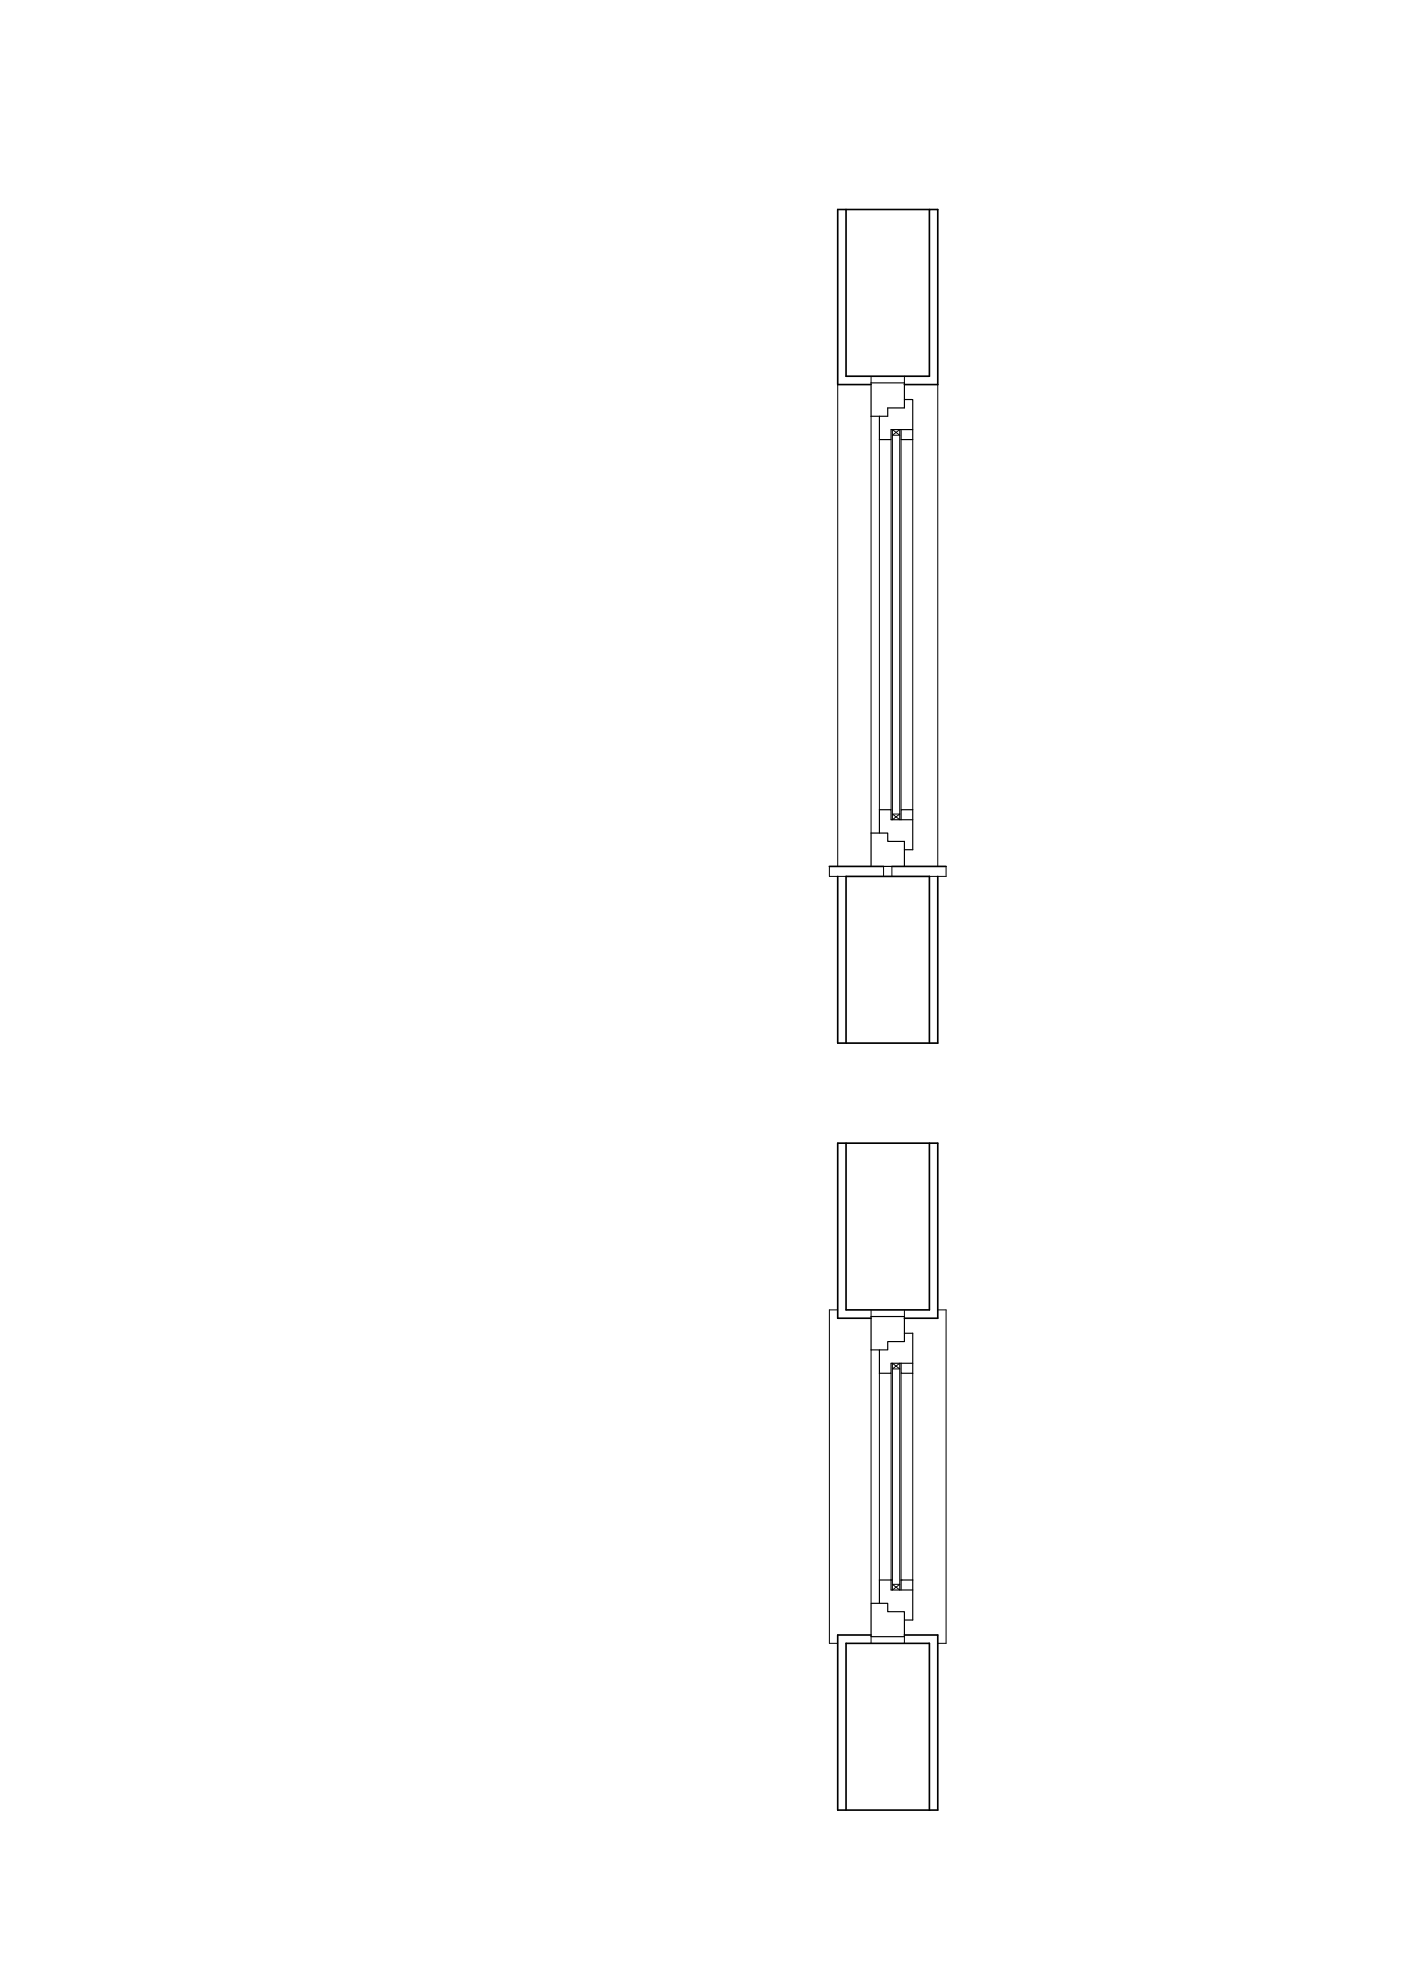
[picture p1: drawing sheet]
<svg xmlns="http://www.w3.org/2000/svg" width="420mm" height="594mm" viewBox="0 0 420 594" stroke-linecap="round" stroke-linejoin="round" font-family="sans-serif">
<!-- layer: muro -->
<path d="M251.2 62.8h30M253.7 62.8v50h25v-50M251.2 312.8h30M253.7 312.8v-50h25v50M251.2 342.8h30M253.7 342.8v50h25v-50M251.2 542.8h30M253.7 542.8v-50h25v50" fill="none" stroke="#000" stroke-width=".5"/>
<!-- layer: lastre -->
<path d="M251.2 62.8v52.5h10M281.2 62.8v52.5h-10M248.7 259.8h16.3M267.5 259.8h16.2M251.2 262.8v50M281.2 262.8v50M251.2 342.8v52.5h10M281.2 342.8v52.5h-10M261.2 490.3h-10v52.5M271.2 490.3h10v52.5" fill="none" stroke="#000" stroke-width=".5"/>
<!-- layer: telaio fisso 7 -->
<g fill="none" stroke="#000" stroke-width=".35">
<path d="M261.2 114.8h10v7.5h-5v2.5h-5zM271.2 119.8h2.5v12h-3.5v-3M263.7 124.8v7h3.5v-3h6.5M261.2 259.8v-10h5v2.5h5v7.5M265 259.8h2.5M270.2 245.8v-3h3.5v12h-2.5M273.7 245.8h-6.5v-3h-3.5v7M261.2 394.8h10v7.5h-5v2.5h-5zM271.2 399.8h2.5v12h-3.5v-3M263.7 404.8v7h3.5v-3h6.5M270.2 476.8v-3h3.5v12h-2.5M273.7 476.8h-6.5v-3h-3.5v7"/>
<path d="M261.2 480.8h5v2.5h5v7.5h-10z"/>
</g>
<!-- layer: lastre -->
<path d="M248.7 259.8v3h5M265 259.8v3M267.5 259.8v3M283.7 259.8v3h-5" fill="none" stroke="#000" stroke-width=".3"/>
<!-- layer: proiezione finestra -->
<path d="M251.2 115.3v144.5M281.2 115.3v144.5M261.2 124.8v125M263.7 131.8v111M273.7 131.8v111M251.2 392.8h-2.5v100h2.5M281.2 392.8h2.5v100h-2.5M261.2 404.8v76M263.7 411.8v62M273.7 411.8v62" fill="none" stroke="#000" stroke-width=".3"/>
<!-- layer: controtelaio -->
<path d="M261.2 112.8v2M271.2 112.8v2M261.2 392.8v2M271.2 392.8v2M261.2 490.8v2M271.2 490.8v2" fill="none" stroke="#000" stroke-width=".3"/>
<!-- layer: lastre vvetro e distranz sez -->
<path d="M267.2 131.8v111M267.6 128.8l2.2 1.7h-2.2l2.2-1.7v117l-2.2-1.7h2.2l-2.2 1.7zM270.2 131.8v111M267.2 411.8v62M267.6 408.8l2.2 1.7h-2.2l2.2-1.7v68l-2.2-1.7zM270.2 411.8v62M267.6 475.1h2.2l-2.2 1.7z" fill="none" stroke="#000" stroke-width=".3"/>
<!-- layer: 0 -->
<path d="M267.2 473.8h.1M270.2 473.8h.1" fill="none" stroke="#000" stroke-width=".3"/>
</svg>
